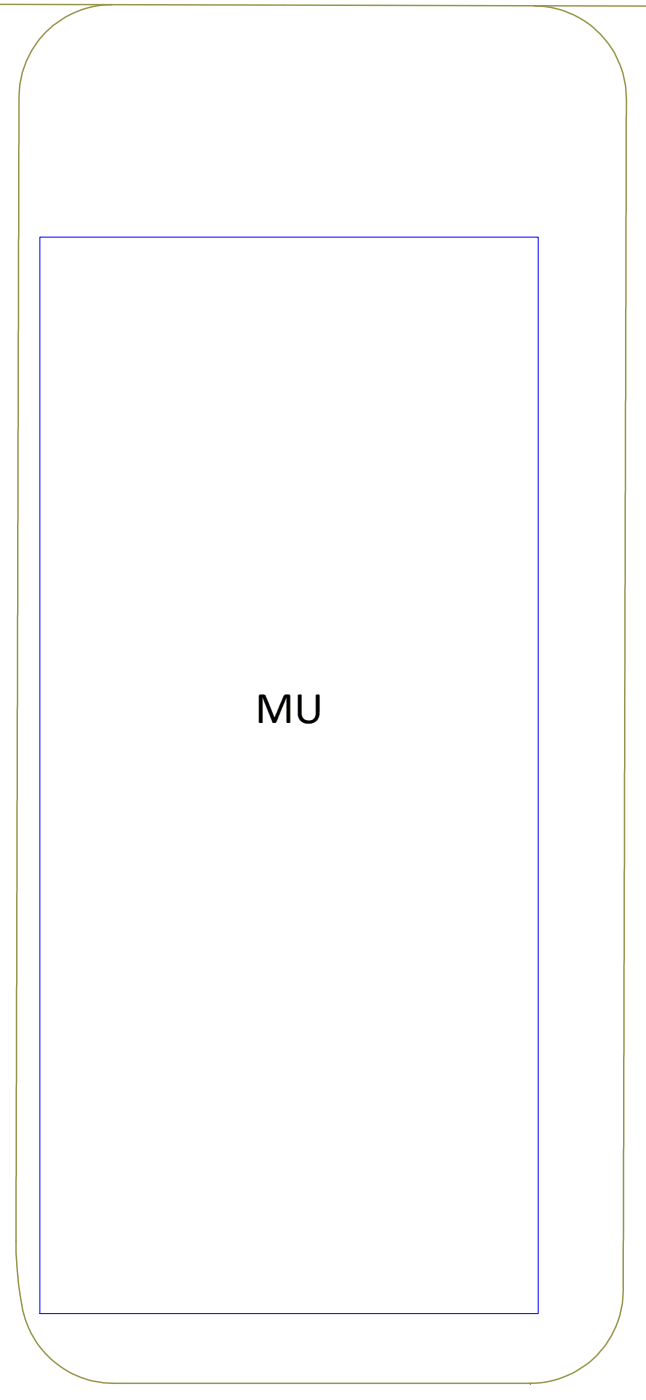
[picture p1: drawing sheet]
<svg xmlns="http://www.w3.org/2000/svg" width="111mm" height="241mm" viewBox="0 0 111 241" stroke-linecap="round" stroke-linejoin="round" font-family="sans-serif">
<defs><g id="words">
<text font-size="7.9" x="44" y="124.7">MU</text>
</g></defs>
<!-- layer: A402- - VejSide -->
<path d="M0 .8l111.3 .2M19.3 .8a16.2 16.2 0 0 0-16 17.7l-.5 193a67.4 67.4 0 0 0 1.1 14.4 16.1 16.1 0 0 0 15.7 12.6h71.8M92 1a16.1 16.1 0 0 1 15.9 17.5l-.5 200a31.3 31.3 0 0 1-.6 8.2 15.9 15.9 0 0 1-15.4 11.8M91.4 238.5h.1" fill="none" stroke="#95954a" stroke-width=".25"/>
<!-- layer: 0 -->
<path d="M6.9 40.9h85.8v185.6h-85.8z" fill="none" stroke="#00f" stroke-width=".17"/>
<use href="#words"/>
</svg>
